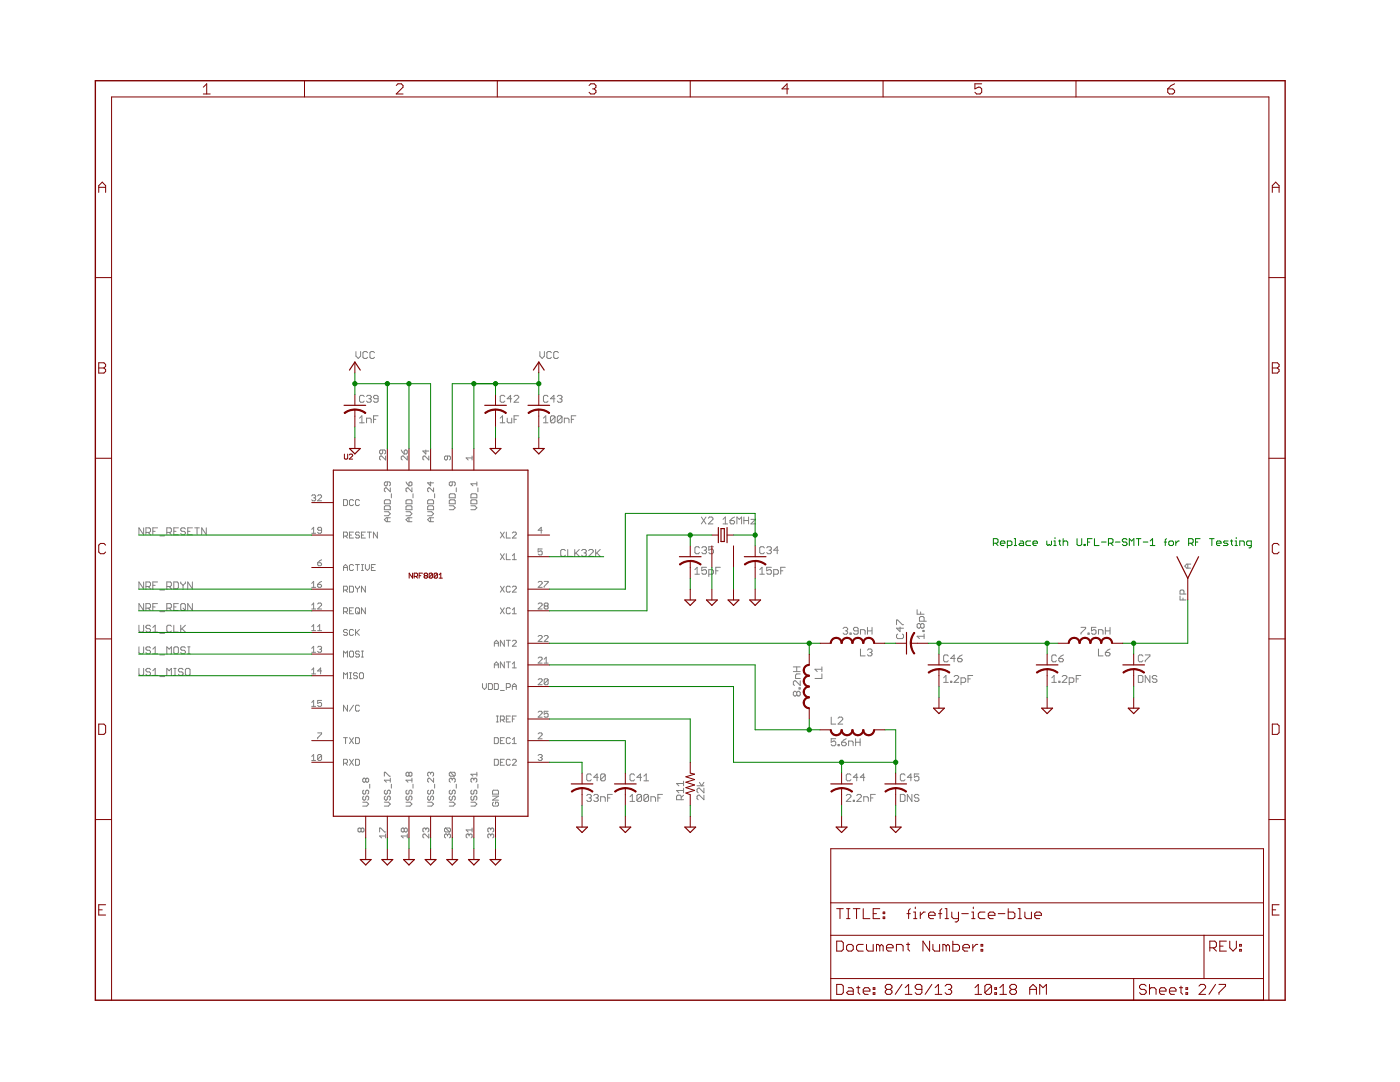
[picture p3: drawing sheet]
<svg xmlns="http://www.w3.org/2000/svg" width="279mm" height="216mm" viewBox="0 0 279 216" stroke-linecap="round" stroke-linejoin="round" font-family="sans-serif">
<g fill="none" stroke="#808080" stroke-width=".2">
<path d="M71 70.1v1l.5 .4 .5-.4v-1M72.7 79.1l-.2-.2h-.5l-.2 .2v.9l.2 .3h.5l.2-.3M73.2 79.1l.2-.2h.5l.2 .2-.2 .5M73.4 70.4l-.3-.3h-.4l-.3 .3v.9l.3 .2h.4l.3-.2M73.6 79.6h.3M73.9 79.6l.2 .2v.2l-.2 .3h-.5l-.2-.3M74.7 70.4l-.2-.3h-.4l-.3 .3v.9l.3 .2h.4l.2-.2M75.5 79.6h-.7l-.3-.3 .3-.4h.4l.3 .2v.9l-.3 .3h-.4l-.3-.3M100.8 79.1l-.3-.2h-.4l-.3 .2v.9l.3 .3h.4l.3-.3M102.1 79.6h-.9l.7-.7v1.4M102.6 79.1l.2-.2h.5l.2 .2v.2l-.9 1h.9M107.7 70.1v1l.5 .4 .4-.4v-1"/>
<path d="M109.4 79.1l-.2-.2h-.5l-.2 .2v.9l.2 .3h.5l.2-.3M110 70.4l-.2-.3h-.4l-.3 .3v.9l.3 .2h.4l.2-.2M110.8 79.6h-.9l.6-.7v1.4M111.2 79.1l.3-.2h.4l.3 .2-.3 .5M111.4 70.4l-.2-.3h-.5l-.2 .3v.9l.2 .2h.5l.2-.2M111.7 79.6h.2M111.9 79.6l.3 .2v.2l-.3 .3h-.4l-.3-.3M62.2 99l.2-.3h.4l.2 .3-.2 .3M62.6 99.3h.2M62.8 99.3l.2 .2-.2 .4h-.4l-.2-.2M63.4 99l.2-.3h.4l.2 .3v.1l-.8 .8h.8M68.6 99.7h.6l.1 .2v.8l-.1 .2h-.6z"/>
<path d="M70.5 99.9l-.2-.2h-.3l-.3 .2v.8l.3 .2h.3l.2-.2M71.7 99.9l-.2-.2h-.4l-.1 .2v.8l.1 .2h.4l.2-.2M71.8 83.4l.4-.4v1.4M71.8 84.4h.9M73.2 84.4v-1h.7l.2 .3v.7M74.5 83.7h.5M75.5 83h-1v1.4M76.4 89.8v.6l-.2 .2-.4-.2v-.4l.2-.2h.8l.2 .2v.4l-.2 .2M76.7 99.9l.2-.2h.8l.2 .2v.6h-1.2zM77 91v.8l-.8-.8-.4 .2v.4l.2 .2M77.3 96.2v.6l-.2 .1-.4-.1v-.4l.2-.2h.8l.2 .2v.4l-.2 .1M77.9 97.3v.8l-.8-.8-.4 .2v.4l.2 .2"/>
<path d="M78.1 98.5v.8M80.1 89.8l.6 .8M80.7 90l.4-.2 .2 .2v.4l-.2 .2h-.4zM81 99.9l.2-.2h.8l.2 .2v.6h-1.2zM81 96.2l.6 .7M81.3 91v.8l-.8-.8-.4 .2v.4l.2 .2M81.6 96.4l.4-.2 .2 .2v.4l-.2 .1h-.4zM82.2 97.3v.8l-.8-.8-.4 .2v.4l.2 .2M82.4 98.5v.8M85 89.8v.8l-.6-.6h1.2M85.3 99.9l.3-.2h.7l.2 .2v.6h-1.2zM85.6 91v.8l-.8-.8-.4 .2v.4l.2 .2"/>
<path d="M85.9 96.2v.7l-.6-.5h1.2M86.5 97.3v.8l-.8-.8-.4 .2v.4l.3 .2M86.7 98.5v.8M89.3 91v.6l-.2 .2-.4-.2v-.4l.2-.2h.8l.2 .2v.4l-.2 .2M89.7 99.9l.2-.2h.8l.1 .2v.6h-1.1zM89.7 98.7l.2-.2h.8l.1 .2v.6h-1.1zM90.3 96.2v.6l-.2 .1-.4-.1v-.4l.2-.2h.8l.1 .2v.4l-.1 .1M91.1 97.3v.8M94.2 99.7h.8l.2 .2v.6h-1.2v-.6zM94.2 98.5h.8l.2 .2v.6h-1.2v-.6zM94.2 91.4h-1.2l.4 .4M94.2 91v.8"/>
<path d="M95.2 96.2v.7M95.2 96.5h-1.2l.4 .4M95.4 97.3v.8M99.8 84.4h1M99.8 83.4l.5-.4v1.4M101.2 83.4v.7l.3 .3h.6v-1M102.6 83.7h.5M103.5 83h-.9v1.4M108.5 84.4h.9M108.5 83.4l.4-.4v1.4M110.8 83.2v.9l-.3 .3h-.4l-.2-.3M110.8 83.2l-.3-.2h-.4l-.2 .2v.9"/>
<path d="M110.8 83.2l-.9 .9M112.2 83.2v.9l-.3 .3h-.4l-.3-.3M112.2 83.2l-.3-.2h-.4l-.3 .2v.9M112.2 83.2l-1 .9M112.6 84.4v-1h.7l.3 .3v.7M114 83.7h.5M114.9 83h-.9v1.4M28.7 105.3v1.4l-1-1.4v1.4M28.7 116.1v1.4l-1-1.4v1.4M29.1 106.2h.7l.2-.2v-.4l-.2-.3h-.7v1.4M29.1 117h.7l.2-.2v-.4l-.2-.3h-.7v1.4M29.6 117l.4 .5"/>
<path d="M29.6 106.2l.4 .5M30.5 116.8h.5M30.5 106h.5M31.4 105.3h-.9v1.4M31.4 116.1h-.9v1.4M31.9 117.7h.9M31.9 106.9h.9M33.3 106.2h.7l.2-.2v-.4l-.2-.3h-.7v1.4M33.3 117h.7l.2-.2v-.4l-.2-.3h-.7v1.4M33.8 117l.4 .5M33.8 106.2l.4 .5M34.7 116.1h.7l.2 .3v.9l-.2 .2h-.7z"/>
<path d="M34.7 106h.4M35.6 105.3h-.9v1.4h.9M36.1 116.1v.3l.4 .4M36.5 116.8v.7M37 105.6l-.2-.3h-.5l-.2 .3v.2l.2 .2h.5l.2 .2v.3l-.2 .2h-.5l-.2-.2M37 116.1v.3l-.5 .4M37.5 106h.4M38.4 105.3h-.9v1.4h.9M38.4 116.1v1.4l-.9-1.4v1.4M38.9 105.3h.9M39.3 105.3v1.4M41.2 105.3v1.4l-.9-1.4v1.4"/>
<path d="M62.2 105.6l.4-.4v1.2M62.2 116.4l.4-.4v1.2M62.2 117.2h.8M62.2 106.4h.8M63.4 112.3h.6l.2 .4-.2 .2h-.4l-.2-.2zM63.4 116.6h.6l.2 .4-.2 .2h-.4l-.2-.2zM64.2 111.7l-.8 .6M64.2 105.8h-.6l-.2-.2 .2-.4h.4l.2 .2v.8l-.2 .2h-.4l-.2-.2M64.2 116l-.8 .6M68.6 107h.6l.1-.2v-.4l-.1-.2h-.6v1.2M68.6 113.8v-.7l.4-.5 .3 .5v.7M68.6 117.8h.6l.1-.2v-.4l-.1-.2h-.6v1.2"/>
<path d="M68.6 113.2h.7M69 117.8l.3 .4M69 107l.3 .4M69.7 117h.6l.2 .2v.8l-.2 .2h-.6zM69.7 106.8h.4M70.5 112.8l-.2-.2h-.3l-.3 .2v.8l.3 .2h.3l.2-.2M70.5 106.2h-.8v1.2h.8M71 112.6h.7M71 117v.2l.3 .4M71.3 112.6v1.2M71.3 117.6v.6M71.7 106.4l-.2-.2h-.4l-.1 .2v.2l.1 .2h.4l.2 .4-.2 .2h-.4l-.1-.2"/>
<path d="M71.7 117v.2l-.4 .4M72.1 112.6h.4M72.1 113.8h.4M72.1 106.8h.4M72.3 112.6v1.2M72.9 112.6v.8l.4 .4 .4-.4v-.8M72.9 117v1.2l-.8-1.2v1.2M72.9 106.2h-.8v1.2h.8M73.3 106.2h.8M73.7 106.2v1.2M74.1 113.2h.4M74.9 112.6h-.8v1.2h.8"/>
<path d="M75.3 106.2v1.2l-.8-1.2v1.2M76.7 102.1h.8l.4 .4-.4 .4h-.8M76.7 101.1l.2-.2h.8l.2 .2v.6h-1.2zM77.3 103.3v.8M77.9 103.3h-.8l-.4 .4 .4 .4h.8M81 102.1h.8l.4 .4-.4 .4h-.8M81 101.1l.2-.2h.8l.2 .2v.6h-1.2zM81.6 103.3v.8M82.2 103.3h-.8l-.4 .4 .4 .4h.8M85.3 102.1h.8l.4 .4-.4 .4h-.8M85.3 101.1l.3-.2h.7l.2 .2v.6h-1.2zM85.9 103.3v.8"/>
<path d="M86.5 103.3h-.8l-.4 .4 .4 .4h.8M89.7 100.9h.8l.3 .4-.3 .4h-.8M94 100.9h.8l.4 .4-.4 .4h-.8M99.9 117l.7 1.2M99.9 110.5l.7 1.2M99.9 106.2l.7 1.2M100.6 117l-.7 1.2M100.6 110.5l-.7 1.2M100.6 106.2l-.7 1.2M101 106.2v1.2h.9M101 110.5v1.2h.9M101.9 117.2l-.3-.2h-.3l-.3 .2v.8l.3 .2h.3l.3-.2"/>
<path d="M102.3 110.9l.3-.4v1.2M102.3 106.4l.1-.2h.4l.2 .2v.2l-.7 .8h.7M102.3 117.2l.1-.2h.4l.2 .2v.2l-.7 .8h.7M102.3 111.7h.7M107.4 116.2l.2-.2h.4l.2 .2v.2l-.8 .8h.8M108.2 109.5h-.8v.6l.4-.2 .4 .2v.4l-.2 .2h-.4l-.2-.2M108.2 105.8h-.8l.6-.6v1.2M108.6 116h.8v.2l-.8 .8v.2M112.8 109.9l-.2-.3h-.5l-.2 .3v.9l.2 .2h.5l.2-.2M113.3 109.6v1.4h.9M114.7 109.6v1.4M114.9 110.3l.7 .7"/>
<path d="M115.6 109.6l-.9 1M116.1 109.9l.2-.3h.5l.2 .3v.2l-.2 .2M116.5 110.3h.3M116.8 110.3l.2 .3v.2l-.2 .2h-.5l-.2-.2M117.5 109.9l.2-.3h.5l.2 .3v.2l-.9 .9h.9M118.9 109.6v1.4M119.1 110.3l.7 .7M119.8 109.6l-.9 1M138.7 114.6h.9M138.7 113.7l.4-.5v1.4M139.6 109.3l-.2-.2h-.5l-.2 .2v1l.2 .2h.5l.2-.2M140 103.2l.9 1.3"/>
<path d="M140.1 109.3l.2-.2h.5l.2 .2v.3l-.2 .2M140.5 109.8h.3M140.8 109.8l.2 .2v.3l-.2 .2h-.5l-.2-.2M140.9 103.2l-.9 1.3M141 113.2h-.9v.7l.7-.2 .2 .2v.4l-.2 .3h-.5l-.2-.3M141.4 103.4l.2-.2h.4l.3 .2v.2l-.9 .9h.9M141.5 114.6h.7l.2-.3v-.4l-.2-.2h-.7v1.3M142.4 109.1h-.9v.7l.7-.2 .2 .2v.5l-.2 .2h-.5l-.2-.2M142.9 113.9h.4M143.8 113.2h-.9v1.4M144.3 103.6l.5-.4v1.3M144.3 104.5h.9"/>
<path d="M145.7 103.9h.7l.2 .2v.2l-.2 .2h-.5l-.2-.2zM146.6 103.2l-.9 .7M147.1 104.5v-1.3l.4 .4 .5-.4v1.3M148.5 103.9h.9M148.5 103.2v1.3M149.4 103.2v1.3M149.9 103.6h.9l-.9 .9h.9M151.6 113.7l.5-.5v1.4M151.6 114.6h.9M152.5 109.3l-.2-.2h-.5l-.2 .2v1l.2 .2h.5l.2-.2M153 109.3l.2-.2h.5l.2 .2v.3l-.2 .2M153.5 109.8h.2"/>
<path d="M153.7 109.8l.2 .2v.3l-.2 .2h-.5l-.2-.2M153.9 113.2h-.9v.7l.5-.2h.2l.2 .2v.4l-.2 .3h-.5l-.2-.3M154.4 114.6h.7l.2-.3v-.4l-.2-.2h-.7v1.3M155.3 109.8h-.9l.7-.7v1.4M155.8 113.9h.5M156.7 113.2h-.9v1.4M235.5 118.9v.8h1.2M236.1 119.3v.4M236.3 118.5v-.6l-.2-.2h-.4l-.2 .2v.6h1.2M237 112.6v.8M237.6 112.6h-.8l-.3 .4 .3 .4h.8M27.7 124.8v1.1l.3 .2h.4l.3-.2v-1.1"/>
<path d="M27.7 129.1v1.1l.3 .3h.4l.3-.3v-1.1M27.7 133.4v1.1l.3 .3h.4l.3-.3v-1.1M28.7 120.4v1.4l-1-1.4v1.4M29.1 121.3h.7l.2-.2v-.4l-.2-.3h-.7v1.4M29.6 121.3l.4 .5M30 133.6l-.2-.2h-.4l-.3 .2v.2l.3 .3h.4l.2 .2v.2l-.2 .3h-.4l-.3-.3M30 125l-.2-.2h-.4l-.3 .2v.2l.3 .2h.4l.2 .3v.2l-.2 .2h-.4l-.3-.2M30 129.3l-.2-.2h-.4l-.3 .2v.2l.3 .3h.4l.2 .2v.2l-.2 .3h-.4l-.3-.3M30.5 121.1h.5M30.5 126.1h.9M30.5 125.2l.5-.4v1.3M30.5 129.5l.5-.4v1.4"/>
<path d="M30.5 133.8l.5-.4v1.4M30.5 130.5h.9M30.5 134.8h.9M31.4 120.4h-.9v1.4M31.9 130.7h.9M31.9 122h.9M31.9 126.4h.9M31.9 135h.9M33.3 121.3h.7l.2-.2v-.4l-.2-.3h-.7v1.4M33.3 130.5v-1.4l.5 .4 .4-.4v1.4M33.3 134.8v-1.4l.5 .4 .4-.4v1.4M33.8 121.3l.4 .5"/>
<path d="M34.2 125l-.2-.2h-.5l-.2 .2v.9l.2 .2h.5l.2-.2M34.7 121.1h.4M34.7 124.8v1.3h.9M34.7 129.3l.2-.2h.5l.2 .2v.9l-.2 .3h-.5l-.2-.3zM34.7 134.8h.4M34.7 133.4h.4M34.9 133.4v1.4M35.6 120.4h-.9v1.4h.9M36.1 124.8v1.3M36.3 120.4h.5l.2 .3v.9l-.2 .2h-.5l-.2-.2v-.9zM36.3 125.4l.7 .7M36.5 121.3l.5 .5"/>
<path d="M36.5 133.6l-.2-.2h-.5l-.2 .2v.2l.2 .3h.5l.2 .2v.2l-.2 .3h-.5l-.2-.3M37 133.6l.2-.2h.5l.2 .2v.9l-.2 .3h-.5l-.2-.3zM37 129.3l-.2-.2h-.5l-.2 .2v.2l.2 .3h.5l.2 .2v.2l-.2 .3h-.5l-.2-.3M37 124.8l-.9 .9M37.5 130.5h.4M37.5 129.1h.4M37.7 129.1v1.4M38.4 120.4v1.4l-.9-1.4v1.4M62.2 134.5h.8M62.2 133.7l.4-.4v1.2M62.2 120.7l.4-.4v1.2M62.2 125.1l.4-.4v1.1"/>
<path d="M62.2 129.4l.4-.4v1.2M62.2 130.2h.8M62.2 121.5h.8M62.2 125.8h.8M63.4 120.5l.2-.2h.4l.2 .2v.2l-.8 .8h.8M63.4 129.2l.2-.2h.4l.2 .2-.2 .4M63.4 125.8h.8M63.4 125.1l.4-.4v1.1M63.8 129.6h.2M64 129.6l.2 .2-.2 .4h-.4l-.2-.2M64.2 139.8h-.8v.6l.6-.2 .2 .2v.4l-.2 .1h-.4l-.2-.1M64.2 133.9h-.8l.6-.6v1.2"/>
<path d="M68.6 122.1h.6l.1-.2v-.4l-.1-.2h-.6v1.2M68.6 131.1v-1.2l.4 .4 .3-.4v1.2M68.6 135.4v-1.2l.4 .4 .3-.4v1.2M69 122.1l.3 .4M69.3 125.8l-.1-.2h-.5l-.1 .2 .1 .4h.5l.1 .2-.1 .4h-.5l-.1-.2M69.7 130.1l.3-.2h.3l.2 .2v.8l-.2 .2h-.3l-.3-.2zM69.7 135.4h.4M69.7 134.2h.4M69.7 121.9h.4M70 134.2v1.2M70.5 121.3h-.8v1.2h.8M70.5 125.8l-.2-.2h-.3l-.3 .2v.8l.3 .2h.3l.2-.2"/>
<path d="M71 125.6v1.2M71.1 121.3h.4l.2 .2v.8l-.2 .2h-.4l-.1-.2v-.8zM71.1 126.2l.6 .6M71.3 134.4l-.2-.2h-.4l-.2 .2 .2 .4h.4l.2 .2-.2 .4h-.4l-.2-.2M71.3 122.1l.4 .4M71.7 130.1l-.2-.2h-.4l-.1 .2v.2l.1 .2h.4l.2 .4-.2 .2h-.4l-.1-.2M71.7 125.6l-.7 .8M71.9 134.2h.4l.2 .2v.8l-.2 .2h-.4l-.2-.2v-.8zM72.1 131.1h.4M72.1 129.9h.4M72.3 129.9v1.2M72.9 121.3v1.2l-.8-1.2v1.2"/>
<path d="M96.3 136.4v.8l.4 .4 .4-.4v-.8M97.5 136.4h.6l.2 .2v.8l-.2 .2h-.6zM98.7 128.9v-.7l.4-.4 .4 .4v.7M98.7 133.3v-.8l.4-.4 .4 .4v.8M98.7 136.4h.6l.2 .2v.8l-.2 .2h-.6zM98.7 132.7h.8M98.7 128.4h.8M99.9 137.8h.7M99.9 121.3l.7 1.2M100.6 127.8v1.1l-.7-1.1v1.1M100.6 132.1v1.2l-.7-1.2v1.2M100.6 121.3l-.7 1.2"/>
<path d="M101 132.1h.9M101 127.8h.9M101 137.2h.6l.3-.2v-.4l-.3-.2h-.6v1.2M101.5 127.8v1.1M101.5 132.1v1.2M101.9 121.5l-.3-.2h-.3l-.3 .2v.8l.3 .2h.3l.3-.2M102.3 132.5l.3-.4v1.2M102.3 121.7l.3-.4v1.2M102.3 133.3h.7M102.3 128l.1-.2h.4l.2 .2v.2l-.7 .7h.7M102.3 137.6v-.8l.3-.4 .4 .4v.8M102.3 122.5h.7"/>
<path d="M102.3 137h.7M107.4 135.6l.2-.2h.4l.2 .2v.2l-.8 .8h.8M107.4 131.3l.2-.2h.4l.2 .2v.2l-.8 .8h.8M107.4 120.5l.2-.2h.4l.2 .2v.2l-.8 .8h.8M107.4 127l.2-.2h.4l.2 .2v.2l-.8 .8h.8M108.6 132.3h.8M108.6 131.5l.4-.4v1.2M108.6 127l.2-.2h.4l.2 .2v.2l-.8 .8h.8M108.8 120.9l-.2-.2 .2-.4h.4l.2 .2-.2 .4M108.8 120.9l-.2 .2 .2 .4h.4l.2-.2-.2-.4M108.8 120.9h.4M109.4 135.6l-.2-.2h-.4l-.2 .2v.8"/>
<path d="M109.4 135.6v.8l-.2 .2h-.4l-.2-.2M109.4 135.6l-.8 .8M158.3 134h1.4M158.3 133.1h1.4M159 138.2l-.2-.3h-.3l-.2 .3v.4l.2 .3h.3l.2-.3M159 138.2l.2-.3h.3l.2 .3v.4l-.2 .3h-.3l-.2-.3M159 133.1v.9M159 138.2v.4M159.5 137.2h.2v.3h-.2zM159.7 135.8v1l-.9-1h-.3l-.2 .3v.4l.2 .3M159.7 134.5h-.7l-.2 .2v.7h.9M164 134.5v.9h-1.4"/>
<path d="M164 133.1v.9M164 133.5h-1.4l.5 .5M168.3 125.4l.2-.2h.4l.3 .2v.2l-.3 .3M168.7 125.9h.2M168.9 125.9l.3 .2-.3 .5h-.4l-.2-.3M169.6 126.3h.3v.3h-.3zM171.3 125.9h-.7l-.3-.3v-.2l.3-.2h.4l.3 .2v.9l-.3 .3h-.4l-.3-.3M171.7 126.6v-1h.7l.3 .3v.7M171.7 129.5v1.4h1M173.1 125.9h.9M173.1 125.2v1.4M173.1 129.7l.3-.2h.4l.2 .2v.3l-.2 .2"/>
<path d="M173.6 130.2h.2M173.8 130.2l.2 .2v.2l-.2 .3h-.4l-.3-.3M174 125.2v1.4M178.9 124.7v-1h.3l.9 1h.2M179.2 126.5l-.3 .2v.5l.3 .2h.9l.2-.2v-.5l-.2-.2M179.6 125.1v.9l-.7-.7h1.4M183 121.6v1h1.4M183.7 124.7l.3-.3h.2l.2 .3v.4l-.2 .2h-.2l-.3-.2M183.7 124.7l-.2-.3h-.2l-.3 .3v.4l.3 .2h.2l.2-.2M183.7 122.1v.5M183.7 124.7v.4M184.2 125.8h.2v.2h-.2z"/>
<path d="M184.4 127h-1.4l.5 .4M184.4 124v-.7l-.2-.3h-.5l-.2 .3v.7h1.4M184.4 126.5v.9M188.3 135.3l.5-.5v1.4M188.3 136.2h1M189.3 130.9l-.3-.2h-.4l-.3 .2v.9l.3 .3h.4l.3-.3M189.7 135.9h.2v.3h-.2zM190.4 135l.2-.2h.5l.2 .2v.3l-.9 .9h.9M190.6 131.4h-.9l.7-.7v1.4M191.1 131.4h.7l.2 .4-.2 .3h-.5l-.2-.3zM191.8 136.2h.7l.2-.3v-.4l-.2-.2h-.7v1.3M192 130.7l-.9 .7"/>
<path d="M193.2 135.5h.5M194.1 134.8h-.9v1.4M209.9 136.2h.9M209.9 135.3l.5-.5v1.4M210.8 130.9l-.2-.2h-.5l-.2 .2v.9l.2 .3h.5l.2-.3M211.3 135.9h.2v.3h-.2zM211.3 131.4h.7l.2 .4-.2 .3h-.5l-.2-.3zM212 135l.2-.2h.5l.2 .2v.3l-.9 .9h.9M212.2 130.7l-.9 .7M213.4 136.2h.7l.2-.3v-.4l-.2-.2h-.7v1.3M214.8 135.5h.4M215.7 134.8h-.9v1.4"/>
<path d="M215.7 125.2h1v.2l-1 .9v.3M217.1 126.3h.3v.3h-.3zM218.7 125.2h-.9v.7l.5-.3 .4 .3v.4l-.2 .3h-.4l-.3-.3M219.2 126.6v-1h.7l.2 .3v.7M219.2 129.5v1.4h.9M220.6 125.9h.9M220.6 125.2v1.4M220.6 130.2h.7l.2 .2v.2l-.2 .3h-.5l-.2-.3zM221.5 125.2v1.4M221.5 129.5l-.9 .7M227.2 134.8h.7l.2 .2v.9l-.2 .3h-.7zM228.1 130.9l-.2-.2h-.5l-.2 .2v.9l.2 .3h.5l.2-.3"/>
<path d="M228.6 130.7h.9v.2l-.9 .9v.3M229.5 134.8v1.4l-.9-1.4v1.4M230.9 135l-.2-.2h-.5l-.2 .2v.3l.2 .2h.5l.2 .2v.2l-.2 .3h-.5l-.2-.3M62.2 151.7h.8M62.2 140.2l.4-.4v1.1M62.2 150.9l.4-.3v1.1M62.2 140.9h.8M63.4 146.2h.8v.2l-.8 .8v.2M64.2 150.7l-.2-.1h-.4l-.2 .1v.8M64.2 150.7v.8l-.2 .2h-.4l-.2-.2M64.2 150.7l-.8 .8M68.6 152.3h.6l.1-.2v-.4l-.1-.2h-.6v1.2"/>
<path d="M68.6 147.2h.7M69 152.3l.3 .4M69 147.2v1.2M69.3 140.7v1.2l-.7-1.2v1.2M69.7 151.5l.8 1.2M69.7 147.2l.8 1.2M70.5 140.7l-.8 1.2M70.5 151.5l-.8 1.2M70.5 147.2l-.8 1.2M71 147.2h.5l.2 .2v.8l-.2 .2h-.5zM71 151.5h.5l.2 .2v.8l-.2 .2h-.5zM71.7 140.9l-.2-.2h-.4l-.1 .2v.8l.1 .2h.4l.2-.2"/>
<path d="M72.6 158.9l-.2 .2v.3l.4 .3 .2-.3v-.3l.4-.2 .2 .2v.3l-.2 .3M72.6 157.7l-.2 .2v.4l.4 .2 .2-.2v-.4l.4-.2 .2 .2v.4l-.2 .2M73 155.5l-.2-.2-.4 .2v.4l.2 .2 .4-.2M73 155.5v.4M73 155.5l.2-.2 .4 .2v.4l-.2 .2-.4-.2M73.8 156.5v.8M76.7 154.9v-.8h.2l.8 .8h.2M76.9 158.9l-.2 .2v.3l.4 .3 .2-.3v-.3l.4-.2 .2 .2v.3l-.2 .3M76.9 157.7l-.2 .2v.4l.4 .2 .2-.2v-.4l.4-.2 .2 .2v.4l-.2 .2M77.9 155.3v.8M77.9 155.7h-1.2l.4 .4M78.1 156.5v.8"/>
<path d="M81.2 158.9l-.2 .2v.3l.4 .3 .2-.3v-.3l.4-.2 .2 .2v.3l-.2 .3M81.2 157.7l-.2 .2v.4l.4 .2 .2-.2v-.4l.4-.2 .2 .2v.4l-.2 .2M81.6 154.3v.4M81.6 154.3l.2-.2 .4 .2v.4l-.2 .2-.4-.2M81.6 154.3l-.2-.2-.4 .2v.4l.2 .2 .4-.2M82.2 155.3v.8M82.2 155.7h-1.2l.4 .4M82.4 156.5v.8M85.6 158.9l-.3 .2v.3l.4 .3 .2-.3v-.3l.4-.2 .2 .2v.3l-.2 .3M85.6 157.7l-.3 .2v.4l.4 .2 .2-.2v-.4l.4-.2 .2 .2v.4l-.2 .2M85.9 154.3v.2M85.9 154.3l.2-.2 .4 .2v.4l-.2 .2"/>
<path d="M85.9 154.3l-.2-.2-.4 .2v.4l.3 .2M86.5 155.3v.8l-.8-.8-.4 .2v.4l.3 .2M86.7 156.5v.8M89.9 158.9l-.2 .2v.3l.4 .3 .2-.3v-.3l.4-.2 .1 .2v.3l-.1 .3M89.9 157.7l-.2 .2v.4l.4 .2 .2-.2v-.4l.4-.2 .1 .2v.4l-.1 .2M89.9 154.1h.8l.1 .2v.4l-.1 .2M89.9 154.1l-.2 .2v.4l.2 .2h.8M89.9 154.1l.8 .8M90.3 155.5l.2-.2 .3 .2v.4l-.1 .2M90.3 155.5l-.2-.2-.4 .2v.4l.2 .2M90.3 155.5v.2M91.1 156.5v.8"/>
<path d="M94.2 158.9l-.2 .2v.3l.2 .3 .4-.3v-.3l.2-.2 .4 .2v.3l-.2 .3M94.2 157.7l-.2 .2v.4l.2 .2h.2l.2-.2v-.4l.4-.2 .2 .2v.4l-.2 .2M94.6 155.5l.2-.2 .4 .2v.4l-.2 .2M94.6 155.5l-.2-.2-.4 .2v.4l.2 .2M94.6 155.5v.2M95.2 154.1v.8M95.2 154.5h-1.2l.4 .4M95.4 156.5v.8M98.3 158.9h1.2l-1.2 .8h1.2M98.3 157.9l.2-.2h.8l.2 .2v.6h-1.2zM98.7 147.2h.6l.2 .2v.8l-.2 .2h-.6zM98.7 151.5h.6l.2 .2v.8l-.2 .2h-.6z"/>
<path d="M99.1 144.1h.4M99.1 142.9h.4M99.3 142.9v1.2M99.9 143.7h.6l.1-.2v-.4l-.1-.2h-.6v1.2M99.9 147.8h.4M99.9 152.1h.4M100.3 143.7l.3 .4M100.6 147.2h-.7v1.2h.7M100.6 151.5h-.7v1.2h.7M101 143.5h.5M101.9 147.4l-.3-.2h-.3l-.3 .2v.8l.3 .2h.3l.3-.2M101.9 142.9h-.9v1.2h.9"/>
<path d="M101.9 151.7l-.3-.2h-.3l-.3 .2v.8l.3 .2h.3l.3-.2M102.3 147.6l.3-.4v1.2M102.3 151.7l.1-.2h.4l.2 .2v.2l-.7 .8h.7M102.3 148.4h.7M102.3 143.5h.3M103 142.9h-.7v1.2M107.4 142.1l.2-.2h.4l.2 .2v.2l-.8 .8h.8M107.4 146.4l.2-.2h.4l.2 .2v.2l-.8 .8h.8M107.4 150.7l.2-.1h.4l.2 .1-.2 .5M107.8 151.2h.2M108 151.2l.2 .1-.2 .4h-.4l-.2-.2M109.4 141.9h-.8v.6l.4-.2 .4 .2v.4l-.2 .2h-.4l-.2-.2"/>
<path d="M117.1 158.7l.2-.2h.5l.2 .2-.2 .5M117.6 159.2h.2M117.8 159.2l.2 .2-.2 .5h-.5l-.2-.2M118 154.7l-.2-.3h-.5l-.2 .3v.9l.2 .2h.5l.2-.2M118.5 158.7l.2-.2h.5l.2 .2v.3l-.2 .2M118.9 159.2h.3M119.2 159.2l.2 .2v.3l-.2 .2h-.5l-.2-.2M119.4 155.1h-.9l.7-.7v1.4M119.9 159.9v-.9h.7l.2 .2v.7M120.8 154.7l-.2-.3h-.5l-.2 .3v.9M120.8 154.7v.9l-.2 .2h-.5l-.2-.2M120.8 154.7l-.9 .9"/>
<path d="M121.3 159.2h.4M122.2 158.5h-.9v1.4M125.7 159.9h.9M125.7 159l.5-.5v1.4M126.6 154.7l-.2-.3h-.4l-.3 .3v.9l.3 .2h.4l.2-.2M128 158.7l-.2-.2h-.5l-.2 .2v1M128 158.7v1l-.2 .2h-.5l-.2-.2M128 158.7l-.9 1M128 155.1h-.9l.7-.7v1.4M128.5 155.8h.9M128.5 154.9l.5-.5v1.4M129.4 158.7l-.2-.2h-.5l-.2 .2v1"/>
<path d="M129.4 158.7v1l-.2 .2h-.5l-.2-.2M129.4 158.7l-.9 1M129.9 159.9v-.9h.7l.2 .2v.7M131.3 159.2h.4M132.2 158.5h-.9v1.4M136 159.6v-.7l-.3-.2h-.4l-.3 .2v.7h1.4M136.4 158.7l-.4 .4M136.4 157.7h-1.4l.5 .5M136.4 155.9v.9M136.4 157.3v.9M136.4 156.3h-1.4l.5 .5M139.1 156.8h1.4"/>
<path d="M139.6 156.1l.4 .7 .5-.7M140.5 157.3v.9l-.9-.9h-.3l-.2 .2v.5l.2 .2M140.5 158.7v.9l-.9-.9h-.3l-.2 .2v.5l.2 .2M165.9 143.1v1.4h.9M166.8 147.4h-.9v.7l.4-.2h.3l.2 .2v.5l-.2 .2h-.5l-.2-.2M167.3 148.6h.2v.2h-.2zM167.3 143.3l.2-.2h.5l.2 .2v.3l-.9 .9h.9M168 148.1h.7l.2 .2v.3l-.2 .2h-.5l-.2-.2zM168.9 158.7l.2-.2h.5l.2 .2v.3l-.9 .9h.9M168.9 147.4l-.9 .7M169.4 148.8v-.9h.7l.2 .2v.7M169.8 154.7l-.2-.3h-.5l-.2 .3v.9l.2 .2h.5l.2-.2"/>
<path d="M170.3 159.7h.2v.2h-.2zM170.8 148.1h.9M170.8 147.4v1.4M171 158.7l.2-.2h.5l.2 .2v.3l-.9 .9h.9M171.2 155.1h-.9l.7-.7v1.4M171.7 147.4v1.4M172.4 159.9v-.9h.7l.2 .2v.7M172.6 155.1h-.9l.7-.7v1.4M173.8 159.2h.4M174.7 158.5h-.9v1.4M179.7 158.5h.7l.2 .2v1l-.2 .2h-.7zM180.6 154.7l-.2-.3h-.5l-.2 .3v.9l.2 .2h.5l.2-.2"/>
<path d="M182 158.5v1.4l-.9-1.4v1.4M182 155.1h-.9l.7-.7v1.4M183.4 158.7l-.2-.2h-.5l-.2 .2v.3l.2 .2h.5l.2 .2v.3l-.2 .2h-.5l-.2-.2M183.4 154.4h-.9v.7l.4-.2h.3l.2 .2v.5l-.2 .2h-.5l-.2-.2M72.1 165.4l-.3-.2-.4 .2v.4l.2 .2 .5-.2M72.1 165.4l.1-.2 .4 .2v.4l-.2 .2-.3-.2M72.1 165.4v.4M72.4 160.1h.8l.4 .3-.4 .4h-.8M75.8 166v-.8h.2l.8 .8h.2M76.7 160.1h.8l.4 .3-.4 .4h-.8M77 166.4v.8M77 166.8h-1.2l.4 .4"/>
<path d="M80.7 165.4l.2-.2 .4 .2v.4l-.2 .2-.4-.2M80.7 165.4l-.2-.2-.4 .2v.4l.2 .2 .4-.2M80.7 165.4v.4M81 160.1h.8l.4 .3-.4 .4h-.8M81.3 166.4v.8M81.3 166.8h-1.2l.4 .4M85 165.4l.2-.2 .4 .2v.4l-.2 .2M85 165.4l-.2-.2-.4 .2v.4l.2 .2M85 165.4v.2M85.3 160.1h.8l.4 .3-.4 .4h-.8M85.6 166.4v.8l-.8-.8-.4 .2v.4l.2 .2M88.9 165.2h.8l.2 .2v.4l-.2 .2"/>
<path d="M88.9 165.2l-.2 .2v.4l.2 .2h.8M88.9 165.2l.8 .8M89.3 166.6l-.2-.2-.4 .2v.4l.2 .2M89.3 166.6l.2-.2 .4 .2v.4l-.2 .2M89.3 166.6v.2M89.7 160.1h.8l.3 .3-.3 .4h-.8M93.6 166.6l-.2-.2-.4 .2v.4l.2 .2M93.6 166.6l.2-.2 .4 .2v.4l-.2 .2M93.6 166.6v.2M94 160.1h.8l.4 .3-.4 .4h-.8M94.2 165.2v.8M94.2 165.6h-1.2l.4 .4"/>
<path d="M97.9 166.6l-.2-.2-.4 .2v.4l.3 .2M97.9 165.4l-.2-.2-.4 .2v.4l.3 .2M97.9 166.6l.2-.2 .4 .2v.4l-.2 .2M97.9 165.4v.2M97.9 166.6v.2M97.9 165.4l.2-.2 .4 .2v.4l-.2 .2M98.5 160.1l-.2 .2v.4l.2 .1h.8l.2-.1v-.4l-.2-.2h-.4v.3"/>
</g>
<g fill="none" stroke="#800000" stroke-width=".23">
<path d="M69.7 73.9l1.1-1.7 1.1 1.7M106.4 73.9l1.1-1.7 1.1 1.7M66.5 93.8h38.9v69.1h-38.9zM68.7 80.9h4.3M69.7 89.5h2.2l-1.1 1.1zM96.7 80.9h4.3M97.8 89.5h2.2l-1.1 1.1zM105.4 80.9h4.3M106.4 89.5h2.2l-1.1 1.1zM135.6 111.1h4.3M136.7 119.7h2.1l-1 1.1zM141 119.7h2.2l-1.1 1.1z"/>
<path d="M143.4 105.3v3M143.9 105.5h.6v2.6h-.6zM145.1 105.3v3M145.3 119.7h2.2l-1.1 1.1zM148.5 111.1h4.4M149.6 119.7h2.2l-1.1 1.1zM234.9 111.1l2.1 4.3 2.2-4.3M180.9 126.2v4.3M185.2 132.7h4.3M206.8 132.7h4.3M224.1 132.7h4.3M114 156.4h4.3"/>
<path d="M122.6 156.4h4.4M165.8 156.4h4.3M176.6 156.4h4.3M186.3 141.3h2.2l-1.1 1.1zM207.9 141.3h2.2l-1.1 1.1zM225.2 141.3h2.1l-1 1.1zM71.9 171.5h2.2l-1.1 1.1zM76.2 171.5h2.2l-1.1 1.1zM80.5 171.5h2.2l-1.1 1.1zM84.9 171.5h2.1l-1.1 1.1zM89.2 171.5h2.1l-1 1.1zM93.5 171.5h2.2l-1.1 1.1z"/>
<path d="M97.8 171.5h2.2l-1.1 1.1zM115.1 165h2.1l-1 1.1zM123.7 165h2.2l-1.1 1.1zM136.7 165h2.1l-1 1.1zM166.9 165h2.1l-1 1.1zM177.7 165h2.1l-1 1.1z"/>
</g>
<g fill="none" stroke="#800000" stroke-width=".2">
<path d="M40.6 17.4l.7-.7v2.1M40.6 18.8h1.4M60.8 16.1v3.2M79.1 17.1l.3-.4h.7l.3 .4v.3l-1.3 1.4h1.3M99.3 16.1v3.2M117.6 17.1l.3-.4h.7l.3 .4v.3l-.3 .3M118.3 17.7h.3M118.6 17.7l.3 .4v.3l-.3 .4h-.7l-.3-.4M137.8 16.1v3.2M157.4 17.7h-1.3l1-1v2.1M176.2 16.1v3.2M195.9 16.7h-1.3v1l.6-.3h.4l.3 .3v.7l-.3 .4h-.7l-.3-.4"/>
<path d="M214.7 16.1v3.2M233 17.7h1.1l.3 .4v.3l-.3 .4h-.7l-.4-.4zM234.4 16.7l-.7 .4-.7 .6M19.7 38.4v-1.4l.7-.7 .7 .7v1.4M19.7 37.4h1.4M253.9 37.4h1.4M253.9 38.4v-1.4l.7-.7 .7 .7v1.4M19 55.4h3.3M253.2 55.4h3.3M19.7 72.4h1l.4 .3v.4l-.4 .3 .4 .4v.3l-.4 .3h-1zM19.7 73.4h1M70.8 72.2v2.2"/>
<path d="M70.8 78.7v2.2M98.9 78.7v2.2M107.5 72.2v2.2M107.5 78.7v2.2M253.9 72.4h1l.4 .3v.4l-.4 .3 .4 .4v.3l-.4 .3h-1zM253.9 73.4h1M19 91.4h3.3M68.7 90.6v.9l.2 .1 .5-.1v-.9M69.7 90.8l.2-.2h.3l.2 .2v.2l-.7 .6h.7M70.8 81.7v3.5M70.8 87.3v2.2M77.3 89.5v4.3"/>
<path d="M81.6 89.5v4.3M85.9 89.5v4.3M90.3 89.5v4.3M94.6 89.5v4.3M98.9 81.7v3.5M98.9 87.3v2.2M107.5 81.7v3.5M107.5 87.3v2.2M253.2 91.4h3.3M21.1 108.8l-.4-.4h-.7l-.3 .4v1.4l.3 .3h.7l.4-.3M62.2 113.2h4.3M62.2 100.3h4.3"/>
<path d="M62.2 117.6h4.3M62.2 106.8h4.3M82.3 114.4v1l-.6-1v1M82.7 115h.5l.1-.1v-.4l-.1-.1h-.5v1M83 115l.3 .4M83.7 114.9h.3M84.3 114.4h-.6v1M84.8 114.9l-.2-.2 .2-.3h.4l.1 .1-.1 .4M84.8 114.9h.4M84.8 114.9l-.2 .1 .2 .4h.4l.1-.2-.1-.3M86.3 114.5l-.2-.1h-.3l-.2 .1v.7M86.3 114.5v.7l-.2 .2h-.3l-.2-.2"/>
<path d="M86.3 114.5l-.7 .7M87.3 114.5l-.2-.1h-.3l-.2 .1v.7M87.3 114.5v.7l-.2 .2h-.3l-.2-.2M87.3 114.5l-.7 .7M87.6 115.4h.7M87.6 114.7l.4-.3v1M105.4 117.6h4.3M105.4 106.8h4.3M105.4 111.1h4.3M137.8 108.9v2.2M137.8 112v3.4M137.8 117.6v2.1"/>
<path d="M142.1 106.8h1.3M142.1 108.9v4.3M142.1 117.6v2.1M145.1 106.8h1.3M146.4 108.9v4.3M146.4 117.6v2.1M150.7 108.9v2.2M150.7 112v3.4M150.7 117.6v2.1M237 115.4v4.3M255.3 108.8l-.4-.4h-.6l-.4 .4v1.4l.4 .3h.6l.4-.3M19 127.5h3.3"/>
<path d="M62.2 134.8h4.3M62.2 130.5h4.3M62.2 121.9h4.3M62.2 126.2h4.3M105.4 132.7h4.3M105.4 128.4h4.3M105.4 121.9h4.3M105.4 137h4.3M161.5 130.5v2.2M163.7 128.4h2.1M174.4 128.4h2.2M178.8 128.4h2.1"/>
<path d="M181.8 128.4h3.4M187.4 130.5v2.2M187.4 133.5v3.5M187.4 139.1v2.2M209 130.5v2.2M209 133.5v3.5M209 139.1v2.2M211.1 128.4h2.2M221.9 128.4h2.2M226.3 130.5v2.2M226.3 133.5v3.5M226.3 139.1v2.2"/>
<path d="M253.2 127.5h3.3M19.7 144.5h1l.4 .3v1.4l-.4 .3h-1zM62.2 147.8h4.3M62.2 152.1h4.3M62.2 141.3h4.3M105.4 147.8h4.3M105.4 152.1h4.3M105.4 143.5h4.3M116.2 154.3v2.1M116.2 157.3v3.4M124.8 154.3v2.1M124.8 157.3v3.4"/>
<path d="M137.8 152.1v2.2l.8 .2-1.7 .5 1.7 .6-1.7 .5 1.7 .5-1.7 .6 1.7 .5-1.7 .5 .9 .4v2.1M161.5 141.3v2.2M163.7 145.6h2.1M168 154.3v2.1M168 157.3v3.4M174.4 145.6h2.2M178.8 154.3v2.1M178.8 157.3v3.4M253.9 144.5h1l.4 .3v1.4l-.4 .3h-1zM19 163.5h3.3M73 162.9v4.3M73 169.4v2.1"/>
<path d="M77.3 162.9v4.3M77.3 169.4v2.1M81.6 162.9v4.3M81.6 169.4v2.1M85.9 162.9v4.3M85.9 169.4v2.1M90.3 162.9v4.3M90.3 169.4v2.1M94.6 162.9v4.3M94.6 169.4v2.1M98.9 162.9v4.3M98.9 169.4v2.1"/>
<path d="M116.2 162.9v2.1M124.8 162.9v2.1M137.8 162.9v2.1M165.8 169.4h86.4v30.2h-86.4zM168 162.9v2.1M178.8 162.9v2.1M253.2 163.5h3.3M19.7 181.5h.7M21.1 180.5h-1.4v2.1h1.4M22.3 199.6v-180.3h230.9v180.3M165.8 186.6h86.4M165.8 195.3h86.4"/>
<path d="M165.8 180.1h86.4M167 187.8h1l.3 .3v1.3l-.3 .4h-1zM167 196.4h1l.3 .4v1.3l-.3 .3h-1zM167 181.3h1.3M167.6 181.3v2M169 188.8l.3-.4h.6l.4 .4v.6l-.4 .4h-.6l-.3-.4zM169 181.3h.6M169 183.3h.6M169.3 197.1h.6l.4 .3v1h-1l-.3-.3 .3-.3h1M169.3 181.3v2M170.3 181.3h1.3M170.9 197.1h.7"/>
<path d="M170.9 181.3v2M171.3 196.8v1.3l.3 .3M172.3 197.8h1.3v-.4l-.3-.3h-.7l-.3 .3v.7l.3 .3h.7M172.3 181.3v2h1.3M172.3 188.4h-1l-.4 .4v.6l.4 .4h1M172.9 188.4v1l.4 .4h1v-1.4M174.3 198.1h.3v.3h-.3zM174.3 197.1h.3v.3h-.3zM174.3 182.3h.6M175.6 181.3h-1.3v2h1.3M175.6 188.8l-.3-.4h-.4v1.4M175.6 188.8l.3-.4 .4 .4v1"/>
<path d="M175.6 188.8v1M176.3 183h.3v.3h-.3zM176.3 182h.3v.3h-.3zM176.9 189.1h1.3v-.3l-.3-.4h-.7l-.3 .4v.6l.3 .4h.7M177 197.4l-.3 .4v.3l.3 .3h.7l.3-.3v-.3l-.3-.4M177 197.4l-.3-.3v-.3l.3-.4h.7l.3 .4v.3l-.3 .3M177 197.4h.7M178.9 189.8v-1.4h1l.3 .4v1M180 196.4l-1.3 2M180.7 198.4h1.3M180.7 197.1l.6-.7v2M180.9 188.4h.6"/>
<path d="M181 182.3h.7M181.2 188.1v1.3l.3 .4M181.7 181.3l-.4 .4v1.6M182.3 182h.4v1.3M182.3 183.3h.7M182.7 181v.3M183.7 182v1.3M184 197.4h-1l-.4-.3v-.3l.4-.4h.6l.4 .4v1.3l-.4 .3h-.6l-.4-.3M184.7 182h-.4l-.6 .6M185.3 182.6h1.3v-.3l-.3-.3h-.6l-.4 .3v.7l.4 .3h.6M185.5 187.8v2l-1.3-2v2M186 196.4l-1.4 2"/>
<path d="M186.2 188.4v1l.3 .4h1v-1.4M186.6 198.4h1.4M186.6 197.1l.7-.7v2M187.3 182.3h.7M188 181.3l-.4 .4v1.6M188.6 196.8l.4-.4h.6l.3 .4v.3l-.3 .3M188.6 181.3h.4v2M188.6 183.3h.7M188.8 188.8l-.3-.4h-.3v1.4M188.8 188.8v1M188.8 188.8l.4-.4 .3 .4v1M189.3 197.4h.3"/>
<path d="M189.6 197.4l.3 .4v.3l-.3 .3h-.6l-.4-.3M189.9 182v1l.4 .3h1M190.2 187.8v2h1l.3-.4v-.6l-.3-.4h-1M191.3 182v1.6l-.4 .4h-.3M191.9 182.3h1.4M192.2 189.1h1.3v-.3l-.4-.4h-.6l-.3 .4v.6l.3 .4h.6M193.9 183.3h.7M193.9 182h.3v1.3M194.1 188.4v1.4M194.2 181v.3M194.6 198.4h1.3M194.6 197.1l.6-.7v2"/>
<path d="M195.1 188.4h-.3l-.7 .7M195.8 189.4h.3v.4h-.3zM195.8 188.4h.3v.4h-.3zM196.6 182h-1l-.4 .3v.7l.4 .3h1M197.2 182.6h1.4v-.3l-.4-.3h-.6l-.4 .3v.7l.4 .3h.6M197.9 196.8v1.3l-.4 .3h-.6l-.3-.3M197.9 196.8l-.4-.4h-.6l-.3 .4v1.3M197.9 196.8l-1.3 1.3M198.5 198.1h.4v.3h-.4zM198.5 197.1h.4v.3h-.4zM199.2 182.3h1.4M199.5 198.4h1.4"/>
<path d="M199.5 197.1l.7-.7v2M201.2 181.3v2h1l.3-.3v-.7l-.3-.3h-1M201.9 197.4l-.4 .4v.3l.4 .3h.6l.4-.3v-.3l-.4-.4M201.9 197.4l-.4-.3v-.3l.4-.4h.6l.4 .4v.3l-.4 .3M201.9 197.4h.6M203.2 181.3h.3v2M203.2 183.3h.7M204.5 182v1l.4 .3h.9v-1.3M205.5 197.4h1.3M205.5 198.4v-1.3l.7-.7 .6 .7v1.3M206.5 182.6h1.3v-.3l-.3-.3h-.7l-.3 .3v.7l.3 .3h.7M207.5 198.4v-2l.7 .7 .6-.7v2"/>
<path d="M226.3 195.3v4.3M228.7 196.8l-.3-.4h-.6l-.4 .4v.3l.4 .3h.6l.3 .4v.3l-.3 .3h-.6l-.4-.3M229.4 197.4l.3-.3h.7l.3 .3v1M229.4 196.4v2M231.4 197.8h1.3v-.4l-.3-.3h-.7l-.3 .3v.7l.3 .3h.7M233.4 197.8h1.3v-.4l-.3-.3h-.7l-.3 .3v.7l.3 .3h.7M235.4 197.1h.6M235.7 196.8v1.3l.3 .3M236.7 198.1h.3v.3h-.3zM236.7 197.1h.3v.3h-.3zM239.3 196.8l.3-.4h.7l.3 .4v.3l-1.3 1.3h1.3M240.3 186.6v8.7"/>
<path d="M241.4 189.1h1l.4-.3v-.7l-.4-.3h-1v2M242.1 189.1l.7 .7M242.6 196.4l-1.3 2M243.3 196.4h1.3v.4l-1.3 1.3v.3M243.4 188.8h.7M244.8 187.8h-1.4v2h1.4M245.4 187.8v1.3l.7 .7 .6-.7v-1.3M247.4 189.4h.3v.4h-.3zM247.4 188.4h.3v.4h-.3zM253.9 181.5h.7M255.3 180.5h-1.4v2.1h1.4"/>
</g>
<g fill="#800000" stroke="#800000" stroke-width=".2">
<path d="M150.7 111.8l1.1 .2 1.1 .6-.2 .2-.7-.5-1.3-.3z" fill-rule="evenodd"/>
<path d="M148.5 112.6l1.1-.6 1.1-.2v.3l-.9 .1-1.1 .6z" fill-rule="evenodd"/>
<path d="M137.8 111.8l1.1 .2 1 .6-.1 .2-.8-.5-1.2-.3z" fill-rule="evenodd"/>
<path d="M135.6 112.6l1-.6 1.2-.2v.3l-.9 .1-1.2 .6z" fill-rule="evenodd"/>
<path d="M70.8 81.6l1.2 .2 1 .6-.1 .1-1.2-.6-.9-.1z" fill-rule="evenodd"/>
<path d="M68.7 82.4l1-.6 1.1-.2v.2l-1.2 .3-.8 .4z" fill-rule="evenodd"/>
<path d="M116.2 157.2l1.1 .1 1 .6-.1 .2-1.2-.6-.8-.1z" fill-rule="evenodd"/>
<path d="M114 157.9l1-.5 1.2-.2v.2l-1.3 .2-.8 .5z" fill-rule="evenodd"/>
<path d="M124.8 157.2l1.2 .1 1 .6-.1 .2-1.2-.6-.9-.1z" fill-rule="evenodd"/>
<path d="M122.6 157.9l1.1-.5 1.1-.2v.2l-1.3 .2-.7 .5z" fill-rule="evenodd"/>
<path d="M98.9 81.6l1.2 .2 1 .6-.2 .1-1.1-.6-.9-.1z" fill-rule="evenodd"/>
<path d="M96.7 82.4l1-.6 1.2-.2v.2l-1.3 .3-.7 .4z" fill-rule="evenodd"/>
<path d="M107.5 81.6l1.2 .2 1 .6-.1 .1-1.2-.6-.9-.1z" fill-rule="evenodd"/>
<path d="M105.4 82.4l1-.6 1.1-.2v.2l-1.2 .3-.8 .4z" fill-rule="evenodd"/>
<path d="M168 157.2l1.1 .1 1.1 .6-.2 .2-1.2-.6-.8-.1z" fill-rule="evenodd"/>
<path d="M165.8 157.9l1-.5 1.2-.2v.2l-1.3 .2-.8 .5z" fill-rule="evenodd"/>
<path d="M178.8 157.2l1.1 .1 1 .6-.1 .2-1.2-.6-.8-.1z" fill-rule="evenodd"/>
<path d="M176.6 157.9l1-.5 1.2-.2v.2l-1.3 .2-.8 .5z" fill-rule="evenodd"/>
<path d="M187.4 133.4l1.2 .2 1 .6-.2 .1-.7-.4-1.3-.3z" fill-rule="evenodd"/>
<path d="M185.2 134.2l1-.6 1.2-.2v.2l-.9 .2-1.1 .5z" fill-rule="evenodd"/>
<path d="M182.4 126.2l.2 .1-.6 1.2-.1 .9h-.2l.1-1.2z" fill-rule="evenodd"/>
<path d="M181.7 128.4h.2l.2 1.2 .5 .8-.2 .1-.5-1z" fill-rule="evenodd"/>
<path d="M173.4 146.6l.7-.3 .2-.7h.3a1.19 1.19 0 0 1-1.2 1.2z" fill-rule="evenodd"/>
<path d="M172.2 145.6h.2l.3 .7 .7 .3v.2a1.19 1.19 0 0 1-1.2-1.2z" fill-rule="evenodd"/>
<path d="M171.2 146.6l.7-.3 .3-.7h.2a1.19 1.19 0 0 1-1.2 1.2z" fill-rule="evenodd"/>
<path d="M170 145.6h.2l.3 .7 .7 .3v.2a1.19 1.19 0 0 1-1.2-1.2z" fill-rule="evenodd"/>
<path d="M169 146.6l.7-.3 .3-.7h.2a1.19 1.19 0 0 1-1.2 1.2z" fill-rule="evenodd"/>
<path d="M167.9 145.6h.2l.3 .7 .6 .3v.2a1.19 1.19 0 0 1-1.1-1.2z" fill-rule="evenodd"/>
<path d="M166.9 146.6l.7-.3 .3-.7h.2a1.19 1.19 0 0 1-1.2 1.2z" fill-rule="evenodd"/>
<path d="M165.7 145.6h.2l.3 .7 .7 .3v.2a1.19 1.19 0 0 1-1.2-1.2z" fill-rule="evenodd"/>
<path d="M166.1 127.5l.8-.3v.2l-.7 .3-.3 .7h-.2z" fill-rule="evenodd"/>
<path d="M166.9 127.2a1.19 1.19 0 0 1 1.2 1.2h-.2l-.3-.7-.7-.3z" fill-rule="evenodd"/>
<path d="M168.2 127.5l.8-.3v.2l-.6 .3-.3 .7h-.2z" fill-rule="evenodd"/>
<path d="M169 127.2a1.19 1.19 0 0 1 1.2 1.2h-.2l-.3-.7-.7-.3z" fill-rule="evenodd"/>
<path d="M170.4 127.5l.8-.3v.2l-.7 .3-.3 .7h-.2z" fill-rule="evenodd"/>
<path d="M171.2 127.2a1.19 1.19 0 0 1 1.2 1.2h-.2l-.3-.7-.7-.3z" fill-rule="evenodd"/>
<path d="M172.5 127.5l.9-.3v.2l-.7 .3-.3 .7h-.2z" fill-rule="evenodd"/>
<path d="M173.4 127.2a1.19 1.19 0 0 1 1.2 1.2h-.3l-.2-.7-.7-.3z" fill-rule="evenodd"/>
<path d="M160.3 140.2h.2l.3 .7 .7 .3v.2a1.19 1.19 0 0 1-1.2-1.2z" fill-rule="evenodd"/>
<path d="M160.7 139.4l.8-.4v.3l-.7 .2-.3 .7h-.2z" fill-rule="evenodd"/>
<path d="M160.3 138.1h.2l.3 .6 .7 .3v.3a1.19 1.19 0 0 1-1.2-1.2z" fill-rule="evenodd"/>
<path d="M160.7 137.2l.8-.3v.2l-.7 .3-.3 .7h-.2z" fill-rule="evenodd"/>
<path d="M160.3 135.9h.2l.3 .7 .7 .3v.2a1.19 1.19 0 0 1-1.2-1.2z" fill-rule="evenodd"/>
<path d="M160.7 135.1l.8-.4v.2l-.7 .3-.3 .7h-.2z" fill-rule="evenodd"/>
<path d="M160.3 133.8h.2l.3 .6 .7 .3v.2a1.19 1.19 0 0 1-1.2-1.1z" fill-rule="evenodd"/>
<path d="M160.7 132.9l.8-.3v.2l-.7 .3-.3 .7h-.2z" fill-rule="evenodd"/>
<path d="M209 133.4l1.1 .2 1.1 .6-.2 .1-.7-.4-1.3-.3z" fill-rule="evenodd"/>
<path d="M206.8 134.2l1-.6 1.2-.2v.2l-.9 .2-1.2 .5z" fill-rule="evenodd"/>
<path d="M213.5 127.5l.9-.3v.2l-.7 .3-.3 .7h-.2z" fill-rule="evenodd"/>
<path d="M214.4 127.2a1.16 1.16 0 0 1 1.2 1.2h-.3l-.2-.7-.7-.3z" fill-rule="evenodd"/>
<path d="M215.7 127.5l.8-.3v.2l-.6 .3-.3 .7h-.3z" fill-rule="evenodd"/>
<path d="M216.5 127.2a1.16 1.16 0 0 1 1.2 1.2h-.2l-.3-.7-.7-.3z" fill-rule="evenodd"/>
<path d="M217.8 127.5l.9-.3v.2l-.7 .3-.3 .7h-.2z" fill-rule="evenodd"/>
<path d="M218.7 127.2a1.16 1.16 0 0 1 1.2 1.2h-.2l-.3-.7-.7-.3z" fill-rule="evenodd"/>
<path d="M220 127.5l.9-.3v.2l-.7 .3-.3 .7h-.2z" fill-rule="evenodd"/>
<path d="M220.9 127.2a1.16 1.16 0 0 1 1.1 1.2h-.2l-.3-.7-.6-.3z" fill-rule="evenodd"/>
<path d="M226.3 133.4l1.1 .2 1 .6-.1 .1-.8-.4-1.2-.3z" fill-rule="evenodd"/>
<path d="M224.1 134.2l1-.6 1.2-.2v.2l-.9 .2-1.2 .5z" fill-rule="evenodd"/>
</g>
<path d="M19 16.1h237.5v183.5h-237.5z" fill="none" stroke="#800000" stroke-width=".28"/>
<g fill="none" stroke="#008000" stroke-width=".2">
<path d="M70.8 76.6h15.1v12.9M70.8 74.4v4.3M77.3 76.6v12.9M81.6 76.6v12.9M94.6 76.6v12.9M98.9 76.6v2.1M107.5 76.6h-17.2v12.9M107.5 74.4v4.3M70.8 85.2v2.1M98.9 85.2v2.1M107.5 85.2v2.1M27.7 106.8h34.5"/>
<path d="M27.7 117.6h34.5M109.7 111.1h10.8M137.8 106.8v2.1M137.8 115.4v2.2M142.1 113.2v4.4M142.1 106.8h-13v15.1h-19.4M146.4 113.2v4.4M146.4 106.8h4.3M150.7 108.9v-6.5h-25.9v15.2h-15.1M150.7 115.4v2.2M198.2 108.4h.7l.3-.2v-.5l-.3-.2h-.7v1.4M198.7 108.4l.5 .5"/>
<path d="M199.6 108.4h1v-.2l-.3-.3h-.4l-.3 .3v.4l.3 .3h.4M201 108.9h.7l.3-.3v-.4l-.3-.3h-.7v1.4M202.4 107.5h.2v1.4M202.4 108.9h.5M203.6 107.9h.4l.3 .3v.7h-.7l-.3-.3 .3-.2h.7M205.7 107.9h-.7l-.3 .3v.4l.3 .3h.7M206.1 108.4h1v-.2l-.3-.3h-.4l-.3 .3v.4l.3 .3h.4M208.9 107.9v.7l.2 .3 .3-.3 .2 .3 .2-.3v-.7M210.3 108.9h.5M210.3 107.9h.2v1M210.5 107.3v.2M211.2 107.9h.5"/>
<path d="M211.5 107.7v.9l.2 .3M212.2 108.2l.2-.3h.5l.2 .3v.7M212.2 107.5v1.4M214.9 107.5v1.1l.3 .3h.4l.3-.3v-1.1M216.3 108.6h.3v.3h-.3zM217 108.2h.5M218 107.5h-1v1.4M218.4 107.5v1.4h1M219.8 108.2h.9M221.2 108.4h.7l.2-.2v-.5l-.2-.2h-.7v1.4M221.7 108.4l.4 .5M222.6 108.2h.9"/>
<path d="M224.9 107.7l-.2-.2h-.5l-.2 .2v.2l.2 .3h.5l.2 .2v.2l-.2 .3h-.5l-.2-.3M225.4 108.9v-1.4l.4 .4 .5-.4v1.4M226.8 107.5h.9M227.2 107.5v1.4M228.2 108.2h.9M229.6 108.9h.9M229.6 107.9l.4-.4v1.4M232.3 108.2h.5M232.8 107.5l-.2 .2v1.2M233.3 108.2l.2-.3h.5l.2 .3v.4l-.2 .3h-.5l-.2-.3zM234.7 107.9v1M235.4 107.9h-.3l-.4 .5"/>
<path d="M237 119.7v8.7h-12.9M237.2 108.4h.7l.2-.2v-.5l-.2-.2h-.7v1.4M237.7 108.4l.4 .5M238.6 108.2h.5M239.5 107.5h-.9v1.4M241.4 107.5h.9M241.9 107.5v1.4M242.8 108.4h.9v-.2l-.2-.3h-.5l-.2 .3v.4l.2 .3h.5M245.1 107.9h-.7l-.2 .3 .2 .2h.5l.2 .2-.2 .3h-.7M245.6 107.9h.4M245.8 107.7v.9l.2 .3M246.5 108.9h.5"/>
<path d="M246.5 107.9h.2v1M246.7 107.3v.2M247.4 108.9v-1h.7l.2 .3v.7M249.7 108.9h-.7l-.2-.3v-.4l.2-.3h.7v1.2l-.2 .2h-.2M27.7 121.9h34.5M27.7 126.2h34.5M27.7 130.5h34.5M27.7 134.8h34.5M109.7 132.7h41v12.9h13M109.7 137h36.7v15.1h32.4M109.7 128.4h54M161.5 128.4v2.1"/>
<path d="M176.6 128.4h2.2M185.2 128.4h25.9M187.4 128.4v2.1M187.4 137v2.1M209 128.4v2.1M209 137v2.1M226.3 128.4v2.1M226.3 137v2.1M109.7 143.5h28.1v8.6M109.7 152.1h6.5v2.2M109.7 147.8h15.1v6.5M161.5 143.5v2.1"/>
<path d="M168 152.1v2.2M176.6 145.6h2.2v8.7M73 167.2v2.2M77.3 167.2v2.2M81.6 167.2v2.2M85.9 167.2v2.2M90.3 167.2v2.2M94.6 167.2v2.2M98.9 167.2v2.2M116.2 160.7v2.2M124.8 160.7v2.2M137.8 160.7v2.2"/>
<path d="M168 160.7v2.2M178.8 160.7v2.2"/>
</g>
<g fill="#008000" stroke="#008000" stroke-width=".2">
<circle cx="137.8" cy="106.8" r=".42"/>
<circle cx="150.7" cy="106.8" r=".42"/>
<circle cx="209" cy="128.4" r=".42"/>
<circle cx="187.4" cy="128.4" r=".42"/>
<circle cx="168" cy="152.1" r=".42"/>
<circle cx="178.8" cy="152.1" r=".42"/>
<circle cx="161.5" cy="145.6" r=".42"/>
<circle cx="161.5" cy="128.4" r=".42"/>
<circle cx="226.3" cy="128.4" r=".42"/>
<circle cx="77.3" cy="76.6" r=".42"/>
<circle cx="81.6" cy="76.6" r=".42"/>
<circle cx="70.8" cy="76.6" r=".42"/>
<circle cx="98.9" cy="76.6" r=".42"/>
<circle cx="94.6" cy="76.6" r=".42"/>
<circle cx="107.5" cy="76.6" r=".42"/>
</g>
</svg>
